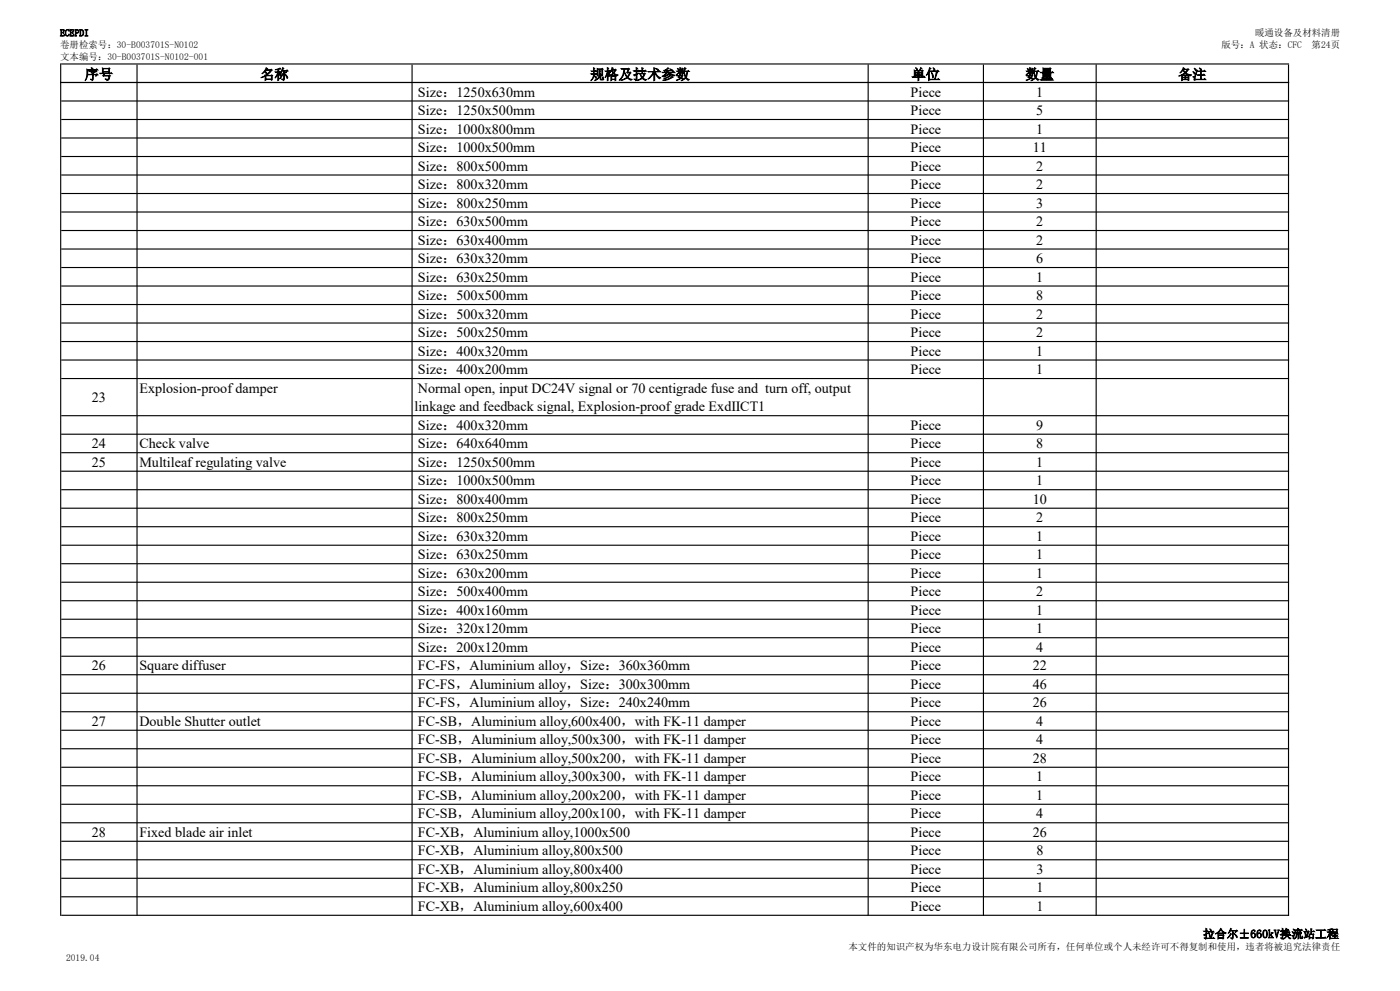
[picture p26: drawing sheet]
<svg xmlns="http://www.w3.org/2000/svg" width="420mm" height="297mm" viewBox="0 0 420 297" stroke-linecap="round" stroke-linejoin="round" font-family="sans-serif">
<defs><g id="words">
<g font-size="4.2">
<text x="25.4" y="23.7">序号</text>
<text x="78.1" y="23.7">名称</text>
<text x="177.1" y="23.7">规格及技术参数</text>
<text x="273.5" y="23.7">单位</text>
<text x="307.7" y="23.7">数量</text>
<text x="353.4" y="23.7">备注</text>
<text x="125.4" y="29">Size：1250x630mm</text>
<text x="273.2" y="29">Piece</text>
<text x="310.9" y="29">1</text>
<text x="125.4" y="34.5">Size：1250x500mm</text>
<text x="273.2" y="34.5">Piece</text>
<text x="310.9" y="34.5">5</text>
<text x="125.4" y="40">Size：1000x800mm</text>
<text x="273.2" y="40">Piece</text>
<text x="310.9" y="40">1</text>
<text x="125.4" y="45.6">Size：1000x500mm</text>
<text x="273.2" y="45.6">Piece</text>
<text x="309.8" y="45.6">11</text>
<text x="125.4" y="51.1">Size：800x500mm</text>
<text x="273.2" y="51.1">Piece</text>
<text x="310.9" y="51.1">2</text>
<text x="125.4" y="56.7">Size：800x320mm</text>
<text x="273.2" y="56.7">Piece</text>
<text x="310.9" y="56.7">2</text>
<text x="125.4" y="62.2">Size：800x250mm</text>
<text x="273.2" y="62.2">Piece</text>
<text x="310.9" y="62.2">3</text>
<text x="125.4" y="67.8">Size：630x500mm</text>
<text x="273.2" y="67.8">Piece</text>
<text x="310.9" y="67.8">2</text>
<text x="125.4" y="73.3">Size：630x400mm</text>
<text x="273.2" y="73.3">Piece</text>
<text x="310.9" y="73.3">2</text>
<text x="125.4" y="78.9">Size：630x320mm</text>
<text x="273.2" y="78.9">Piece</text>
<text x="310.9" y="78.9">6</text>
<text x="125.4" y="84.4">Size：630x250mm</text>
<text x="125.4" y="90">Size：500x500mm</text>
<text x="273.2" y="84.4">Piece</text>
<text x="273.2" y="90">Piece</text>
<text x="310.9" y="84.4">1</text>
<text x="310.9" y="90">8</text>
<text x="125.4" y="95.5">Size：500x320mm</text>
<text x="273.2" y="95.5">Piece</text>
<text x="310.9" y="95.5">2</text>
<text x="125.4" y="101">Size：500x250mm</text>
<text x="273.2" y="101">Piece</text>
<text x="310.9" y="101">2</text>
<text x="125.4" y="106.6">Size：400x320mm</text>
<text x="273.2" y="106.6">Piece</text>
<text x="310.9" y="106.6">1</text>
<text x="125.4" y="112.1">Size：400x200mm</text>
<text x="273.2" y="112.1">Piece</text>
<text x="310.9" y="112.1">1</text>
<text x="41.8" y="117.8">Explosion-proof damper</text>
<text x="125.4" y="117.8">Normal open, input DC24V signal or 70 centigrade fuse and turn off, output</text>
<text x="27.6" y="120.5">23</text>
<text x="124.3" y="123.1">linkage and feedback signal, Explosion-proof grade ExdIICT1</text>
<text x="125.4" y="128.8">Size：400x320mm</text>
<text x="273.2" y="128.8">Piece</text>
<text x="310.9" y="128.8">9</text>
<text x="27.6" y="134.4">24</text>
<text x="41.8" y="134.4">Check valve</text>
<text x="125.4" y="134.4">Size：640x640mm</text>
<text x="273.2" y="134.4">Piece</text>
<text x="310.9" y="134.4">8</text>
<text x="27.6" y="139.9">25</text>
<text x="41.8" y="139.9">Multileaf regulating valve</text>
<text x="125.4" y="139.9">Size：1250x500mm</text>
<text x="273.2" y="139.9">Piece</text>
<text x="310.9" y="139.9">1</text>
<text x="125.4" y="145.5">Size：1000x500mm</text>
<text x="273.2" y="145.5">Piece</text>
<text x="310.9" y="145.5">1</text>
<text x="125.4" y="151">Size：800x400mm</text>
<text x="273.2" y="151">Piece</text>
<text x="309.8" y="151">10</text>
<text x="125.4" y="156.5">Size：800x250mm</text>
<text x="273.2" y="156.5">Piece</text>
<text x="310.9" y="156.5">2</text>
<text x="125.4" y="162.1">Size：630x320mm</text>
<text x="125.4" y="167.6">Size：630x250mm</text>
<text x="273.2" y="162.1">Piece</text>
<text x="273.2" y="167.6">Piece</text>
<text x="310.9" y="162.1">1</text>
<text x="310.9" y="167.6">1</text>
<text x="125.4" y="173.2">Size：630x200mm</text>
<text x="273.2" y="173.2">Piece</text>
<text x="310.9" y="173.2">1</text>
<text x="125.4" y="178.7">Size：500x400mm</text>
<text x="273.2" y="178.7">Piece</text>
<text x="310.9" y="178.7">2</text>
<text x="125.4" y="184.3">Size：400x160mm</text>
<text x="273.2" y="184.3">Piece</text>
<text x="310.9" y="184.3">1</text>
<text x="125.4" y="189.8">Size：320x120mm</text>
<text x="273.2" y="189.8">Piece</text>
<text x="310.9" y="189.8">1</text>
<text x="125.4" y="195.4">Size：200x120mm</text>
<text x="273.2" y="195.4">Piece</text>
<text x="310.9" y="195.4">4</text>
<text x="27.6" y="200.9">26</text>
<text x="41.8" y="200.9">Square diffuser</text>
<text x="125.4" y="200.9">FC-FS，Aluminium alloy，Size：360x360mm</text>
<text x="273.2" y="200.9">Piece</text>
<text x="309.8" y="200.9">22</text>
<text x="125.4" y="206.5">FC-FS，Aluminium alloy，Size：300x300mm</text>
<text x="273.2" y="206.5">Piece</text>
<text x="309.8" y="206.5">46</text>
<text x="125.4" y="212">FC-FS，Aluminium alloy，Size：240x240mm</text>
<text x="273.2" y="212">Piece</text>
<text x="309.8" y="212">26</text>
<text x="27.6" y="217.6">27</text>
<text x="41.8" y="217.6">Double Shutter outlet</text>
<text x="125.4" y="217.6">FC-SB，Aluminium alloy,600x400，with FK-11 damper</text>
<text x="273.2" y="217.6">Piece</text>
<text x="310.9" y="217.6">4</text>
<text x="125.4" y="223.1">FC-SB，Aluminium alloy,500x300，with FK-11 damper</text>
<text x="273.2" y="223.1">Piece</text>
<text x="310.9" y="223.1">4</text>
<text x="125.4" y="228.6">FC-SB，Aluminium alloy,500x200，with FK-11 damper</text>
<text x="273.2" y="228.6">Piece</text>
<text x="309.8" y="228.6">28</text>
<text x="125.4" y="234.2">FC-SB，Aluminium alloy,300x300，with FK-11 damper</text>
<text x="125.4" y="239.7">FC-SB，Aluminium alloy,200x200，with FK-11 damper</text>
<text x="273.2" y="234.2">Piece</text>
<text x="273.2" y="239.7">Piece</text>
<text x="310.9" y="234.2">1</text>
<text x="310.9" y="239.7">1</text>
<text x="125.4" y="245.3">FC-SB，Aluminium alloy,200x100，with FK-11 damper</text>
<text x="273.2" y="245.3">Piece</text>
<text x="310.9" y="245.3">4</text>
<text x="27.6" y="250.8">28</text>
<text x="41.8" y="250.8">Fixed blade air inlet</text>
<text x="125.4" y="250.8">FC-XB，Aluminium alloy,1000x500</text>
<text x="273.2" y="250.8">Piece</text>
<text x="309.8" y="250.8">26</text>
<text x="125.4" y="256.4">FC-XB，Aluminium alloy,800x500</text>
<text x="273.2" y="256.4">Piece</text>
<text x="310.9" y="256.4">8</text>
<text x="125.4" y="261.9">FC-XB，Aluminium alloy,800x400</text>
<text x="273.2" y="261.9">Piece</text>
<text x="310.9" y="261.9">3</text>
<text x="125.4" y="267.5">FC-XB，Aluminium alloy,800x250</text>
<text x="273.2" y="267.5">Piece</text>
<text x="310.9" y="267.5">1</text>
<text x="125.4" y="273">FC-XB，Aluminium alloy,600x400</text>
<text x="273.2" y="273">Piece</text>
<text x="310.9" y="273">1</text>
</g>
<text font-size="3.5" x="360.9" y="281.1">拉合尔±660kV换流站工程</text>
<g font-size="2.8">
<text x="18" y="10.8">ECEPDI</text>
<text x="376.5" y="10.8">暖通设备及材料清册</text>
<text x="18" y="14.4">卷册检索号：30-B003701S-N0102</text>
<text x="18" y="17.9">文本编号：30-B003701S-N0102-001</text>
<text x="366.4" y="14.4">版号：A 状态：CFC</text>
<text x="393.5" y="14.4">第24页</text>
<text x="254.6" y="284.8">本文件的知识产权为华东电力设计院有限公司所有，任何单位或个人未经许可不得复制和使用，违者将被追究法律责任</text>
<text x="19.8" y="288">2019.04</text>
</g>
</g></defs>
<g fill="#000">
<path d="M18 19h.4v5.9h-.4zM40.9 19.3h.4v5.6h-.4zM123.4 19.3h.4v5.6h-.4zM260.3 19.3h.3v5.6h-.3zM294.9 19.3h.3v5.6h-.3zM328.7 19.3h.3v5.6h-.3zM386.4 19.3h.3v5.6h-.3z" fill-rule="evenodd"/>
<path d="M18.4 19h368.3v.3h-368.3zM18.4 24.6h368.3v.3h-368.3z" fill-rule="evenodd"/>
<path d="M18 24.6h.4v249.9h-.4zM40.9 24.9h.4v249.6h-.4zM123.4 24.9h.4v249.6h-.4zM260.3 24.9h.3v249.6h-.3zM294.9 24.9h.3v249.6h-.3zM328.7 24.9h.3v249.6h-.3zM386.4 24.9h.3v249.6h-.3z" fill-rule="evenodd"/>
<path d="M18.4 24.6h368.3v.3h-368.3zM18.4 30.1h368.3v.3h-368.3zM18.4 35.6h368.3v.4h-368.3zM18.4 41.2h368.3v.3h-368.3zM18.4 46.7h368.3v.4h-368.3zM18.4 52.3h368.3v.3h-368.3zM18.4 57.8h368.3v.4h-368.3zM18.4 63.4h368.3v.3h-368.3zM18.4 68.9h368.3v.4h-368.3zM18.4 74.5h368.3v.3h-368.3zM18.4 80h368.3v.3h-368.3zM18.4 85.6h368.3v.3h-368.3zM18.4 91.1h368.3v.3h-368.3zM18.4 96.6h368.3v.4h-368.3zM18.4 102.2h368.3v.3h-368.3zM18.4 107.7h368.3v.4h-368.3zM18.4 113.3h368.3v.3h-368.3zM18.4 124.4h368.3v.4h-368.3zM18.4 130h368.3v.3h-368.3zM18.4 135.5h368.3v.3h-368.3zM18.4 141.1h368.3v.3h-368.3zM18.4 146.6h368.3v.3h-368.3zM18.4 152.1h368.3v.4h-368.3zM18.4 157.7h368.3v.3h-368.3zM18.4 163.2h368.3v.4h-368.3zM18.4 168.8h368.3v.3h-368.3zM18.4 174.3h368.3v.4h-368.3zM18.4 179.9h368.3v.3h-368.3zM18.4 185.4h368.3v.4h-368.3zM18.4 191h368.3v.3h-368.3zM18.4 196.5h368.3v.3h-368.3zM18.4 202.1h368.3v.3h-368.3zM18.4 207.6h368.3v.3h-368.3zM18.4 213.1h368.3v.4h-368.3zM18.4 218.7h368.3v.3h-368.3zM18.4 224.2h368.3v.4h-368.3zM18.4 229.8h368.3v.3h-368.3zM18.4 235.3h368.3v.4h-368.3zM18.4 240.9h368.3v.3h-368.3zM18.4 246.4h368.3v.4h-368.3zM18.4 252h368.3v.3h-368.3zM18.4 257.5h368.3v.4h-368.3zM18.4 263.1h368.3v.3h-368.3zM18.4 268.6h368.3v.3h-368.3zM18.4 274.2h368.3v.3h-368.3z" fill-rule="evenodd"/>
</g>
<use href="#words"/>
</svg>
